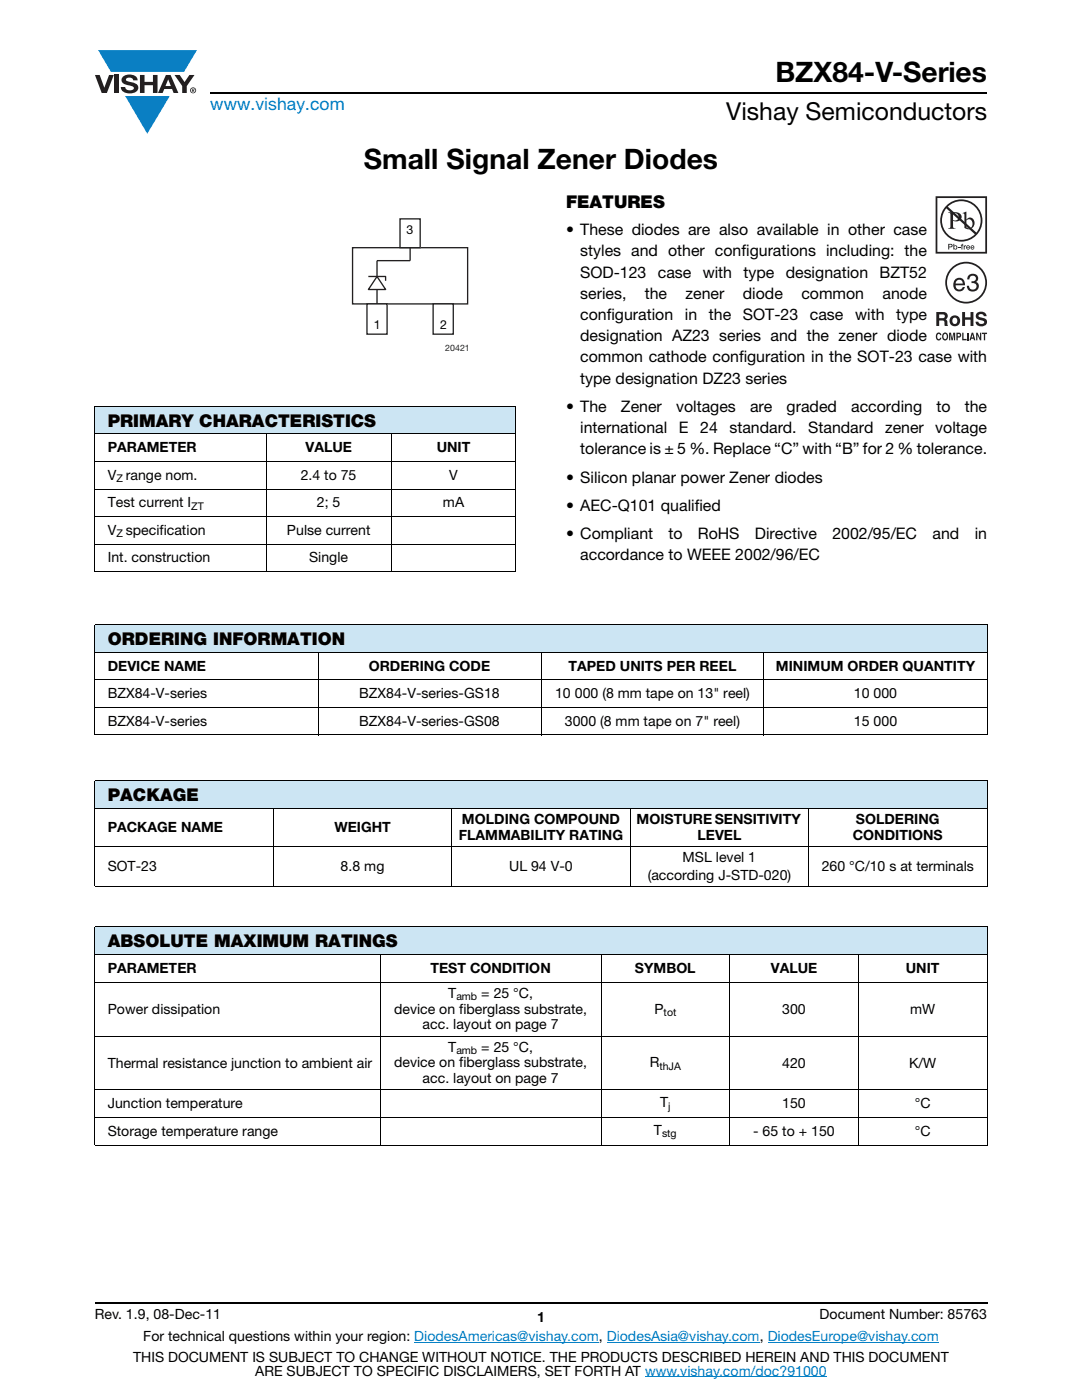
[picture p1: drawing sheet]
<svg xmlns="http://www.w3.org/2000/svg" width="216mm" height="279mm" viewBox="0 0 216 279" stroke-linecap="round" stroke-linejoin="round" font-family="sans-serif">
<defs><g id="words">
<g font-size="5.6">
<text x="154.7" y="16.4">BZX84-V-Series</text>
<text x="72.6" y="33.8">Small Signal Zener Diodes</text>
</g>
<text font-size="4.9" x="144.9" y="24">Vishay Semiconductors</text>
<text font-size="3.5" fill="#007ec4" x="42" y="21.9">www.vishay.com</text>
<g font-size="3.5">
<text x="112.9" y="41.5">FEATURES</text>
<text x="21.5" y="85.2">PRIMARY CHARACTERISTICS</text>
<text x="21.5" y="128.6">ORDERING INFORMATION</text>
<text x="21.5" y="159.8">PACKAGE</text>
<text x="21.5" y="188.9">ABSOLUTE MAXIMUM RATINGS</text>
</g>
<g font-size="3.2">
<text x="112.9" y="46.9">• These diodes are also available in other case</text>
<text x="115.8" y="51.2">styles and other configurations including: the</text>
<text x="115.8" y="55.4">SOD-123</text>
<text x="115.8" y="59.6">series,</text>
<text x="128.7" y="59.6">the</text>
<text x="131.3" y="55.4">case</text>
<text x="136.8" y="59.6">zener</text>
<text x="140.2" y="55.4">with</text>
<text x="148.2" y="59.6">diode</text>
<text x="148.4" y="55.4">type</text>
<text x="156.8" y="55.4">designation</text>
<text x="159.9" y="59.6">common</text>
<text x="175.5" y="55.4">BZT52</text>
<text x="176.1" y="59.6">anode</text>
<text x="115.8" y="63.9">configuration</text>
<text x="136.7" y="63.9">in</text>
<text x="141.5" y="63.9">the</text>
<text x="148.2" y="63.9">SOT-23</text>
<text x="161.6" y="63.9">case</text>
<text x="170.6" y="63.9">with</text>
<text x="178.8" y="63.9">type</text>
<text x="115.8" y="68.1">designation AZ23 series and the zener diode</text>
<text x="115.8" y="72.3">common cathode configuration in the SOT-23 case with</text>
<text x="115.8" y="76.6">type designation DZ23 series</text>
<text x="112.9" y="82.2">• The</text>
<text x="123.9" y="82.2">Zener</text>
<text x="134.9" y="82.2">voltages</text>
<text x="149.7" y="82.2">are</text>
<text x="157" y="82.2">graded</text>
<text x="169.9" y="82.2">according</text>
<text x="186.8" y="82.2">to</text>
<text x="192.5" y="82.2">the</text>
<text x="115.8" y="86.4">international</text>
<text x="135.5" y="86.4">E</text>
<text x="139.7" y="86.4">24</text>
<text x="145.5" y="86.4">standard.</text>
<text x="161.3" y="86.4">Standard</text>
<text x="176.6" y="86.4">zener</text>
<text x="186.6" y="86.4">voltage</text>
<text x="115.8" y="90.7">tolerance is ± 5 %. Replace “C” with “B” for 2 % tolerance.</text>
<text x="112.9" y="96.3">• Silicon planar power Zener diodes</text>
<text x="112.9" y="102">• AEC-Q101 qualified</text>
<text x="112.9" y="107.6">• Compliant</text>
<text x="133.4" y="107.6">to</text>
<text x="139.3" y="107.6">RoHS</text>
<text x="150.6" y="107.6">Directive</text>
<text x="166.1" y="107.6">2002/95/EC</text>
<text x="186.1" y="107.6">and</text>
<text x="194.5" y="107.6">in</text>
<text x="115.8" y="111.8">accordance to WEEE 2002/96/EC</text>
</g>
<g font-size="2.8">
<text x="21.5" y="90.3">PARAMETER</text>
<text x="21.5" y="95.8">V range nom.</text>
<text x="60" y="95.8">2.4 to 75</text>
<text x="61" y="90.3">VALUE</text>
<text x="87.1" y="90.3">UNIT</text>
<text x="89.6" y="95.8">V</text>
<text x="21.5" y="101.3">Test current I</text>
<text x="63.2" y="101.3">2; 5</text>
<text x="88.4" y="101.3">mA</text>
<text x="21.5" y="106.7">V specification</text>
<text x="57.3" y="106.7">Pulse current</text>
<text x="21.5" y="112.2">Int. construction</text>
<text x="61.7" y="112.2">Single</text>
<text x="21.5" y="133.8">DEVICE NAME</text>
<text x="73.6" y="133.8">ORDERING CODE</text>
<text x="113.5" y="133.8">TAPED UNITS PER REEL</text>
<text x="154.8" y="133.8">MINIMUM ORDER QUANTITY</text>
<text x="21.5" y="139.3">BZX84-V-series</text>
<text x="71.7" y="139.3">BZX84-V-series-GS18</text>
<text x="110.8" y="139.3">10 000 (8 mm tape on 13&quot; reel)</text>
<text x="170.4" y="139.3">10 000</text>
<text x="21.5" y="144.8">BZX84-V-series</text>
<text x="71.7" y="144.8">BZX84-V-series-GS08</text>
<text x="112.7" y="144.8">3000 (8 mm tape on 7&quot; reel)</text>
<text x="170.4" y="144.8">15 000</text>
<text x="21.5" y="166.1">PACKAGE NAME</text>
<text x="66.7" y="166.1">WEIGHT</text>
<text x="91.5" y="167.6">FLAMMABILITY RATING</text>
<text x="92.2" y="164.5">MOLDING COMPOUND</text>
<text x="127" y="164.5">MOISTURE SENSITIVITY</text>
<text x="139.2" y="167.6">LEVEL</text>
<text x="170.2" y="167.6">CONDITIONS</text>
<text x="170.8" y="164.5">SOLDERING</text>
<text x="21.5" y="173.8">SOT-23</text>
<text x="68" y="173.8">8.8 mg</text>
<text x="101.6" y="173.8">UL 94 V-0</text>
<text x="136.2" y="172">MSL level 1</text>
<text x="164" y="173.8">260 °C/10 s at terminals</text>
<text x="129.2" y="175.6">(according J-STD-020)</text>
<text x="21.5" y="194.1">PARAMETER</text>
<text x="85.9" y="194.1">TEST CONDITION</text>
<text x="126.7" y="194.1">SYMBOL</text>
<text x="153.8" y="194.1">VALUE</text>
<text x="180.7" y="194.1">UNIT</text>
<text x="21.5" y="202.3">Power dissipation</text>
<text x="78.6" y="202.3">device on fiberglass substrate,</text>
<text x="89.4" y="199.1">T</text>
<text x="96" y="199.1">= 25 °C,</text>
<text x="130.6" y="202.3">P</text>
<text x="156.1" y="202.3">300</text>
<text x="181.6" y="202.3">mW</text>
<text x="84.3" y="205.4">acc. layout on page 7</text>
<text x="89.4" y="209.9">T</text>
<text x="96" y="209.9">= 25 °C,</text>
<text x="21.5" y="213">Thermal resistance junction to ambient air</text>
<text x="78.6" y="213">device on fiberglass substrate,</text>
<text x="129.6" y="213">R</text>
<text x="156.1" y="213">420</text>
<text x="181.4" y="213">K/W</text>
<text x="21.5" y="221.2">Junction temperature</text>
<text x="84.3" y="216.2">acc. layout on page 7</text>
<text x="131.7" y="221">T</text>
<text x="156.1" y="221.2">150</text>
<text x="182.5" y="221.2">°C</text>
<text x="21.5" y="226.7">Storage temperature range</text>
<text x="130.5" y="226.5">T</text>
<text x="150.3" y="226.7">- 65 to + 150</text>
<text x="182.5" y="226.7">°C</text>
<text x="18.9" y="263.3">Rev. 1.9, 08-Dec-11</text>
<text x="107.2" y="263.8">1</text>
<text x="163.6" y="263.3">Document Number: 85763</text>
<text x="28.6" y="267.7">For technical questions within your region: DiodesAmericas@vishay.com, DiodesAsia@vishay.com, DiodesEurope@vishay.com</text>
<text x="26.5" y="271.7">THIS DOCUMENT IS SUBJECT TO CHANGE WITHOUT NOTICE. THE PRODUCTS DESCRIBED HEREIN AND THIS DOCUMENT</text>
<text x="50.9" y="274.6">ARE SUBJECT TO SPECIFIC DISCLAIMERS, SET FORTH AT www.vishay.com/doc?91000</text>
</g>
<g font-size="2.5">
<text x="81.1" y="46.6">3</text>
<text x="74.6" y="65.6">1</text>
<text x="87.8" y="65.6">2</text>
</g>
<g font-size="2.1">
<text x="23.2" y="96.3">Z</text>
<text x="38.2" y="101.8">ZT</text>
<text x="23.2" y="107.3">Z</text>
<text x="91.1" y="199.6">amb</text>
<text x="132.4" y="202.8">tot</text>
<text x="91.1" y="210.4">amb</text>
<text x="131.6" y="213.6">thJA</text>
<text x="133.3" y="221.5">j</text>
<text x="132.1" y="227">stg</text>
</g>
<text font-size="1.8" fill="#231f20" x="88.9" y="70">20421</text>
</g></defs>
<g fill="#0a7fc3">
<path d="M19.6 10h19.7l-2.6 4.3h-1.1h-13.5z"/>
<path d="M25 19.2h8.9l-4.5 7.5z"/>
</g>
<g fill="#231f20">
<path d="M18.9 15h1l.9 2.5 1-2.5h.9l-1.4 3.6h-1z"/>
<path d="M22.9 15h.9v3.6h-.9z"/>
<path d="M24.6 15.3a2.1 2.1 0 0 1 2.8 .3l.1 .4h-.9a.79 .79 0 0 0-.7-.5 .79 .79 0 0 0-.8 .4l.3 .3 1 .2a1.08 1.08 0 0 1 1.2 1 1.08 1.08 0 0 1-1.1 1.2 1.73 1.73 0 0 1-2.4-1.2h.9a.96 .96 0 0 0 .8 .6 .96 .96 0 0 0 .9-.4 1.31 1.31 0 0 0-1.2-.6 1.03 1.03 0 0 1-1.1-.6 1.03 1.03 0 0 1 .2-1.1z"/>
<path d="M27.9 15h.9v1.3h1.7v-1.3h.9v3.6h-.9v-1.6h-1.7v1.6h-.9z"/>
<path d="M34.8 15h1.1l.9 1.4 1-1.4h1l-1.5 2.2v1.4h-.9v-1.4z"/>
<path d="M33.6 15.9l.5 1.3h-1.1zM33.1 15l-1.6 3.6h1l.3-.8h1.5l.3 .8h1l-1.6-3.6z"/>
<path d="M38.1 18a.46 .46 0 0 1 .9 0 .46 .46 0 0 1-.9 0zM37.9 18a.6 .6 0 0 0 1.2 0 .6 .6 0 0 0-1.2 0z"/>
<path d="M38.4 17.8h.2v.2h-.2zM38.3 17.7v.7h.1v-.3l.4 .3-.2-.3 .2-.2-.1-.2z"/>
</g>
<path d="M42 18.6h155M18.9 260h178.1" fill="none" stroke="#000" stroke-width=".36"/>
<path d="M82.7 267.9h36.8M121.1 267.9h30.5M128.7 274.8h36.3M153.2 267.9h34.1" fill="none" stroke="#007ec4" stroke-width=".2"/>
<path d="M18.9 81.1h84.1v5.5h-84.1z" fill="#cce5f3"/>
<path d="M18.9 81.1h84.1M18.9 86.6h84.1M18.9 92.1h84.1M18.9 97.6h84.1M18.9 81.2v32.8M53.1 86.5v27.7M78 86.5v27.7M103 81.2v32.8M18.9 103.1h84.1M18.9 108.6h84.1M18.9 114.1h84.1" fill="none" stroke="#000" stroke-width=".2"/>
<g fill="#fff">
<path d="M70.2 43.5h23.5v26.9h-23.5z"/>
<path d="M70.3 49.4h23v11.2h-23z"/>
</g>
<path d="M70.3 49.4h23v11.3h-23zM75.2 52v10.7" fill="none" stroke="#231f20" stroke-width=".26"/>
<path d="M75.2 55.2l1.8 2.6h-3.5z" fill="#fff"/>
<path d="M73.5 55.2h3.4v.8M75.2 52h6.6M75.2 55.2l1.8 2.6h-3.5z" fill="none" stroke="#231f20" stroke-width=".26"/>
<path d="M73.2 60.6h4v6.1h-4z" fill="#fff"/>
<path d="M73.2 60.6h4v6.1h-4z" fill="none" stroke="#231f20" stroke-width=".26"/>
<path d="M79.8 43.7h4v5.7h-4z" fill="#fff"/>
<path d="M79.8 43.7h4v5.7h-4zM81.8 49.4v2.6" fill="none" stroke="#231f20" stroke-width=".26"/>
<path d="M86.4 60.6h4v6.1h-4z" fill="#fff"/>
<path d="M86.4 60.6h4v6.1h-4z" fill="none" stroke="#231f20" stroke-width=".26"/>
<g fill="#fff">
<path d="M23.4 41.2h36.1v32.2h-36.1z"/>
<path d="M186.7 39.2h10.3v28.8h-10.3z"/>
</g>
<g fill="#231f20">
<path d="M192 62.3h.6v1h1.1v-1h.5v2.8h-.5v-1.3h-1.1v1.3h-.6z"/>
<path d="M195 62.4a1.15 1.15 0 0 1 1.9 .7h-.6v-.2a.68 .68 0 0 0-1-.1v.4l.2 .1a1.29 1.29 0 0 1 1.5 .9 1.17 1.17 0 0 1-1.2 .9 1.17 1.17 0 0 1-1.1-.9h.5l.1 .2a.67 .67 0 0 0 1.1-.1l-.3-.3-.5-.1a.82 .82 0 0 1-.9-.5 .82 .82 0 0 1 .3-1z"/>
<path d="M186.9 66.6l.4-.2h.3l.2 .5-.6-.2a.66 .66 0 0 0 .1 1l.3-.3h.2a.54 .54 0 0 1-.4 .6 .54 .54 0 0 1-.6-.5z"/>
<path d="M189.4 66.4h.4l.2 1.2 .2-1.2h.4v1.5h-.3v-1.3l-.2 1.3h-.2l-.3-1.3v1.3h-.2z"/>
<path d="M192 66.4h.3v1.2h.6v.3h-.9z"/>
<path d="M193 66.4h.3v1.5h-.3z"/>
<path d="M194.8 66.4h.3l.5 1.1v-1.1h.2v1.5h-.3l-.5-1.1v1.1h-.2z"/>
<path d="M195.9 66.4h1.1v.3h-.4v1.2h-.3v-1.2h-.4z"/>
<path d="M193.3 54.9a1.07 1.07 0 0 1 1.3-.2 1.07 1.07 0 0 1 .5 1.2l-.4 .4a1.06 1.06 0 0 1 .5 1.4 1.06 1.06 0 0 1-1.4 .5l-.2-.1a1.02 1.02 0 0 1-.7-1.1h.5a.71 .71 0 0 0 .9 .8 .71 .71 0 0 0 .3-1.2l-.7-.1v-.4a.59 .59 0 0 0 .8-.4 .59 .59 0 0 0-.6-.7 .66 .66 0 0 0-.7 .8h-.4z"/>
<path d="M191.2 49.3h.4v.1h-.4z"/>
<path d="M191.9 48.7h.3l-.2 .2 .2 .1v.1h-.2v.7h-.1v-.7h-.2z"/>
<path d="M192.3 49h.2v.1l.3-.1v.1l-.3 .1v.6h-.2z"/>
<path d="M187.4 62.8v.7h.9a.39 .39 0 0 0 .1-.7zM186.8 62.3h1.4a.79 .79 0 0 1 .8 .4 .79 .79 0 0 1-.1 .9l-.2 .1a.98 .98 0 0 1 .4 1.2l.1 .2h-.7l-.2-1.1h-.9v1.1h-.6z"/>
<path d="M190.3 63.5a.63 .63 0 0 0-.3 .7 .63 .63 0 0 0 .8 .4 .63 .63 0 0 0 .2-.8 .63 .63 0 0 0-.7-.3zM189.5 64a1.09 1.09 0 0 1 2.1 0 1.09 1.09 0 0 1-2.1 0z"/>
<path d="M188.4 66.7a.64 .64 0 0 0 .2 1l.1-.1a.64 .64 0 0 0-.1-1zM188.2 66.5l.2-.1a.56 .56 0 0 1 .7 .3 .82 .82 0 0 1-.5 1.3l-.2-.1a.89 .89 0 0 1-.2-1.4z"/>
<path d="M191.1 66.7v.4l.4-.1v-.3zM190.8 66.4h.6a.5 .5 0 0 1 .4 .5 .5 .5 0 0 1-.4 .5h-.3v.5h-.3z"/>
<path d="M194 66.7l-.1 .6h.3zM193.9 66.4h.3l.4 1.5h-.3v-.3h-.5l-.1 .3h-.3z"/>
<path d="M189 56.4a3.8 3.8 0 0 1 7.6 0 3.8 3.8 0 0 1-7.6 0zM188.6 56.4a4.2 4.2 0 0 0 8.4 0 4.2 4.2 0 0 0-8.4 0z"/>
<path d="M190.9 56.1l-.2 .5h1.4a.7 .7 0 0 0-.4-.7 .7 .7 0 0 0-.8 .2zM190.7 55.7a1.18 1.18 0 0 1 1.4-.1 1.18 1.18 0 0 1 .5 1.3h-1.9a.73 .73 0 0 0 .5 .9 .73 .73 0 0 0 .9-.5h.4a1.21 1.21 0 0 1-1.6 .8 1.21 1.21 0 0 1-.6-1.7z"/>
<path d="M187 39.5h9.6v10.8h-9.6zM186.7 39.2v11.4h10.3v-11.4z"/>
<path d="M189.4 48.8v.4h.4v-.3zM189.2 48.7h.7l.2 .3-.2 .3-.5 .1v.4h-.2z"/>
<path d="M190.4 49.4a.26 .26 0 0 0 .5 0 .26 .26 0 0 0-.5 0zM190.2 48.7h.2v.4a.38 .38 0 0 1 .5 0 .38 .38 0 0 1 0 .6 .38 .38 0 0 1-.5 0l-.2 .1z"/>
<path d="M193 49.2v.1h.4l-.2-.2zM193 49h.4l.2 .4h-.6v.2l.5-.1a.42 .42 0 0 1-.6 .2 .42 .42 0 0 1 .1-.7z"/>
<path d="M193.9 49.2l-.1 .1h.4l-.2-.2zM193.8 49h.5l.1 .4h-.6l.1 .2 .5-.1a.42 .42 0 0 1-.7 .2 .42 .42 0 0 1 .1-.7z"/>
<path d="M190.2 42.6v1.3a.75 .75 0 0 0 1.1-.6 .75 .75 0 0 0-1.1-.7zM189.2 42.4a2.81 2.81 0 0 1 2.4 .3 .97 .97 0 0 1 0 1.2 .97 .97 0 0 1-1.2 .2h-.2v1.1v.2l.5 .3h-1.5l.3-.2 .1-.3v-2.3v-.3z"/>
<path d="M192.8 44v1.3l.2 .2a.72 .72 0 0 0 .8-.1 .72 .72 0 0 0 .3-.7 .72 .72 0 0 0-.4-.8 .72 .72 0 0 0-.9 .1zM192.1 42.5l.7-.3v1.6a.89 .89 0 0 1 1.1-.3 .89 .89 0 0 1 .6 1 1.23 1.23 0 0 1-.7 1.2 1.23 1.23 0 0 1-1.4-.2v-2.7z"/>
<path d="M189.1 41.3a3.9 3.9 0 0 1 5.3-.2 3.9 3.9 0 0 1 .4 5.3zM188.8 41.6l5.7 5.2a3.9 3.9 0 0 1-5.3 .1 3.9 3.9 0 0 1-.4-5.3zM187.6 44a4.2 4.2 0 0 0 8.4 0 4.2 4.2 0 0 0-8.4 0z"/>
</g>
<path d="M18.9 124.7h178.1v5.5h-178.1z" fill="#cce5f3"/>
<g fill="#fff">
<path d="M18.9 130.2h44.6v5.5h-44.6z"/>
<path d="M63.5 130.2h44.4v5.5h-44.4z"/>
<path d="M107.9 130.2h44.5v5.5h-44.5z"/>
<path d="M152.4 130.2h44.6v5.5h-44.6z"/>
</g>
<path d="M18.9 155.9h178.1v5.5h-178.1z" fill="#cce5f3"/>
<g fill="#fff">
<path d="M18.9 161.4h35.6v7.5h-35.6z"/>
<path d="M54.5 161.4h35.6v7.5h-35.6z"/>
<path d="M90.1 161.4h35.7v7.5h-35.7z"/>
<path d="M125.8 161.4h35.6v7.5h-35.6z"/>
<path d="M161.4 161.4h35.6v7.5h-35.6z"/>
</g>
<path d="M18.9 185h178.1v5.5h-178.1z" fill="#cce5f3"/>
<g fill="#fff">
<path d="M18.9 190.5h57v5.5h-57z"/>
<path d="M75.9 190.5h44v5.5h-44z"/>
<path d="M119.9 190.5h25.7v5.5h-25.7z"/>
<path d="M145.6 190.5h25.7v5.5h-25.7z"/>
<path d="M171.3 190.5h25.7v5.5h-25.7z"/>
</g>
<g fill="none" stroke="#000" stroke-width=".2">
<path d="M18.9 124.7h178.1M18.9 130.2h178.1M18.9 135.7h178.1M18.9 124.8v21.8M63.5 130.1v16.7M107.9 130.1v16.7M152.4 130.1v16.7M197 124.8v21.8M18.9 141.2h178.1M18.9 146.7h178.1M18.9 155.9h178.1M18.9 155.9v20.9"/>
<path d="M197 155.9v20.9M18.9 161.4h178.1M18.9 168.9h178.1M18.9 176.9h178.1M54.5 161.3v15.7M90.1 161.3v15.7M125.8 161.3v15.7M161.4 161.3v15.7M18.9 185h178.1M18.9 190.5h178.1M18.9 196h178.1M18.9 185.1v43.3"/>
<path d="M75.9 190.4v38.2M119.9 190.4v38.2M145.6 190.4v38.2M171.3 190.4v38.2M197 185.1v43.3M18.9 206.8h178.1M18.9 217.5h178.1M18.9 223h178.1M18.9 228.5h178.1"/>
</g>
<use href="#words"/>
</svg>
